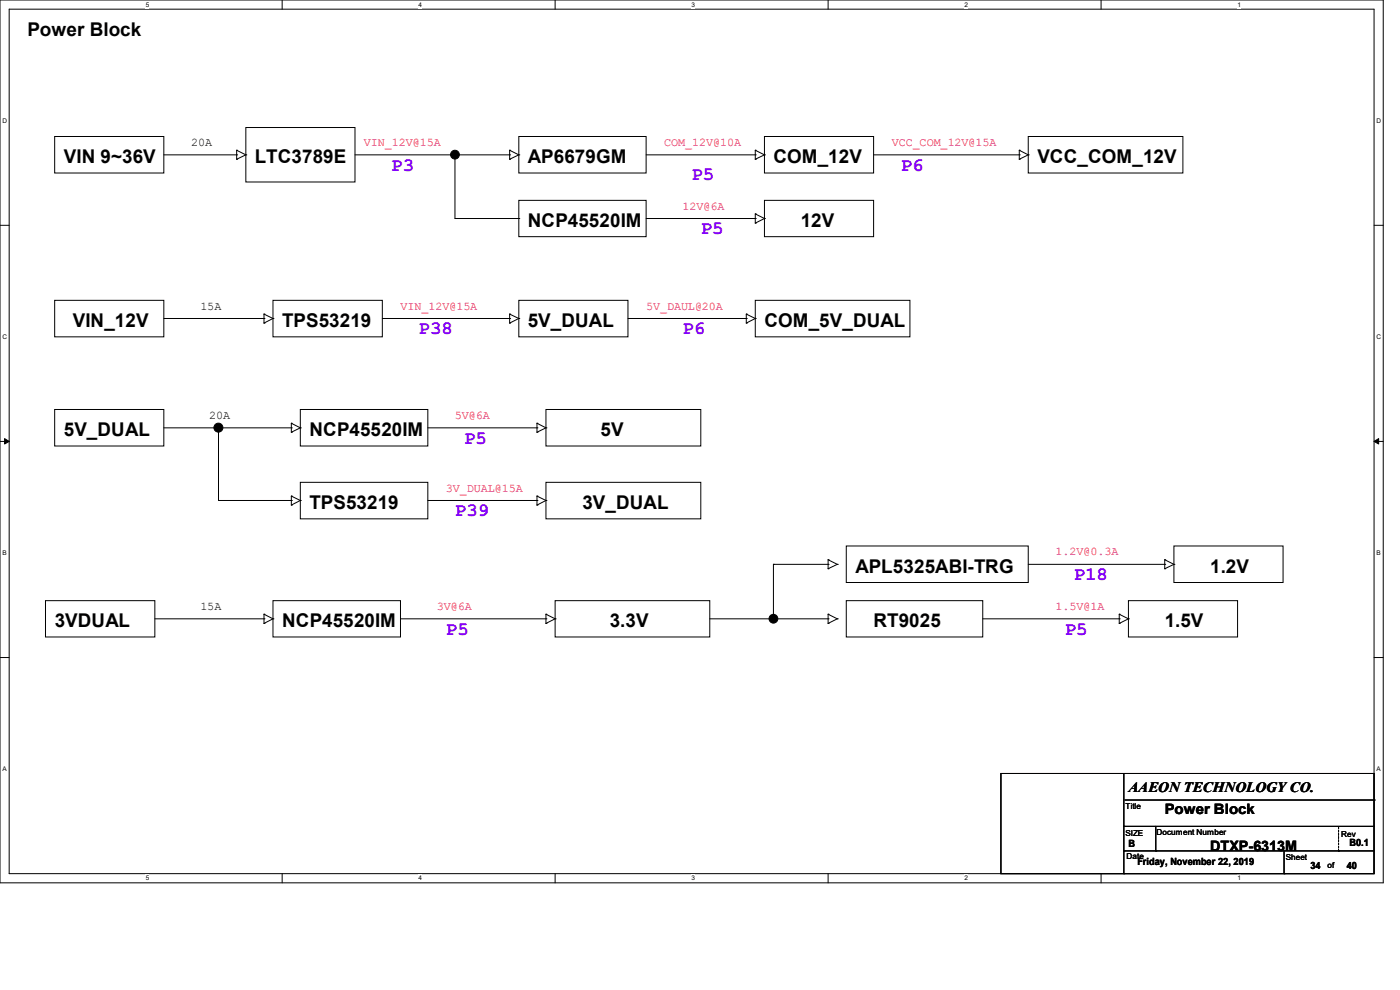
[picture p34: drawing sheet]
<svg xmlns="http://www.w3.org/2000/svg" width="297mm" height="210mm" viewBox="0 0 297 210" stroke-linecap="round" stroke-linejoin="round" font-family="sans-serif">
<defs><g id="words">
<g font-size="4">
<text x="5.8" y="7.6">Power Block</text>
<text x="13.5" y="34.6">VIN 9~36V</text>
<text x="54.1" y="34.6">LTC3789E</text>
<text x="112" y="34.6">AP6679GM</text>
<text x="164.1" y="34.6">COM_12V</text>
<text x="220.1" y="34.6">VCC_COM_12V</text>
<text x="112" y="48.1">NCP45520IM</text>
<text x="169.9" y="48.1">12V</text>
<text x="15.5" y="69.4">VIN_12V</text>
<text x="59.9" y="69.4">TPS53219</text>
<text x="112" y="69.4">5V_DUAL</text>
<text x="162.2" y="69.4">COM_5V_DUAL</text>
<text x="13.5" y="92.5">5V_DUAL</text>
<text x="65.7" y="92.5">NCP45520IM</text>
<text x="127.4" y="92.5">5V</text>
<text x="65.7" y="108">TPS53219</text>
<text x="123.6" y="108">3V_DUAL</text>
<text x="181.5" y="121.5">APL5325ABI-TRG</text>
<text x="256.7" y="121.5">1.2V</text>
<text x="11.6" y="133.1">3VDUAL</text>
<text x="59.9" y="133.1">NCP45520IM</text>
<text x="129.4" y="133.1">3.3V</text>
<text x="185.3" y="133.1">RT9025</text>
<text x="247.1" y="133.1">1.5V</text>
</g>
<g font-size="4" fill="#8000ff">
<text x="83" y="36.2">P3</text>
<text x="146.7" y="38.1">P5</text>
<text x="191.1" y="36.2">P6</text>
<text x="148.7" y="49.7">P5</text>
<text x="88.8" y="71">P38</text>
<text x="144.8" y="71">P6</text>
<text x="98.5" y="94.1">P5</text>
<text x="96.5" y="109.6">P39</text>
<text x="227.8" y="123.1">P18</text>
<text x="94.6" y="134.7">P5</text>
<text x="225.9" y="134.7">P5</text>
</g>
<g font-size="3">
<text x="239.4" y="168">AAEON TECHNOLOGY CO.</text>
<text x="247.1" y="172.7">Power Block</text>
<text x="256.8" y="180.5">DTXP-6313M</text>
</g>
<g font-size="2.5">
<text x="40.6" y="30.9">20A</text>
<text x="42.5" y="65.7">15A</text>
<text x="44.4" y="88.9">20A</text>
<text x="42.5" y="129.4">15A</text>
</g>
<g font-size="2.5" fill="#f00">
<text x="77.2" y="30.9">VIN_12V@15A</text>
<text x="140.9" y="30.9">COM_12V@10A</text>
<text x="189.2" y="30.9">VCC_COM_12V@15A</text>
<text x="144.8" y="44.5">12V@6A</text>
<text x="85" y="65.7">VIN_12V@15A</text>
<text x="137.1" y="65.7">5V_DAUL@20A</text>
<text x="96.5" y="88.9">5V@6A</text>
<text x="94.6" y="104.3">3V_DUAL@15A</text>
<text x="223.9" y="117.8">1.2V@0.3A</text>
<text x="92.7" y="129.4">3V@6A</text>
<text x="223.9" y="129.4">1.5V@1A</text>
</g>
<g font-size="2.1">
<text x="239.4" y="179.6">B</text>
<text x="286.3" y="179.4">B0.1</text>
<text x="241.3" y="183.5">Friday, November 22, 2019</text>
<text x="278" y="184.4">34</text>
<text x="285.7" y="184.4">40</text>
</g>
<g font-size="1.7">
<text x="238.8" y="171.7">Title</text>
<text x="238.8" y="177.3">SIZE</text>
<text x="245.4" y="177.1">Document Number</text>
<text x="284.6" y="177.5">Rev</text>
<text x="239" y="182.3">Date</text>
<text x="272.8" y="182.5">Sheet</text>
<text x="281.6" y="184.1">of</text>
</g>
<g font-size="1.4">
<text x="30.9" y="1.4">5</text>
<text x="88.8" y="1.4">4</text>
<text x="146.7" y="1.4">3</text>
<text x="204.6" y="1.4">2</text>
<text x="262.6" y="1.4">1</text>
<text x=".5" y="26.1">D</text>
<text x="292" y="26.1">D</text>
<text x=".5" y="71.9">C</text>
<text x="292" y="71.9">C</text>
<text x=".5" y="117.8">B</text>
<text x="292" y="117.8">B</text>
<text x=".5" y="163.6">A</text>
<text x="292" y="163.6">A</text>
<text x="30.9" y="186.8">5</text>
<text x="88.8" y="186.8">4</text>
<text x="146.7" y="186.8">3</text>
<text x="204.6" y="186.8">2</text>
<text x="262.6" y="186.8">1</text>
</g>
</g></defs>
<path d="M0 0h293.5v187.3h-293.5zM1.9 1.9h289.6v183.4h-289.6z" fill="none" stroke="#000" stroke-width=".21"/>
<g fill="#fff">
<path d="M30.9 .2h.8v1.5h-.8z"/>
<path d="M30.9 185.5h.8v1.6h-.8z"/>
</g>
<path d="M59.9 0v1.9M59.9 185.3v2" fill="none" stroke="#000" stroke-width=".21"/>
<g fill="#fff">
<path d="M88.8 .2h.8v1.5h-.8z"/>
<path d="M88.8 185.5h.8v1.6h-.8z"/>
</g>
<path d="M117.8 0v1.9M117.8 185.3v2" fill="none" stroke="#000" stroke-width=".21"/>
<g fill="#fff">
<path d="M146.7 .2h.8v1.5h-.8z"/>
<path d="M146.7 185.5h.8v1.6h-.8z"/>
</g>
<path d="M175.7 0v1.9M175.7 185.3v2" fill="none" stroke="#000" stroke-width=".21"/>
<g fill="#fff">
<path d="M204.6 .2h.8v1.5h-.8z"/>
<path d="M204.6 185.5h.8v1.6h-.8z"/>
</g>
<path d="M233.6 0v1.9M233.6 185.3v2" fill="none" stroke="#000" stroke-width=".21"/>
<g fill="#fff">
<path d="M262.6 .2h.7v1.5h-.7z"/>
<path d="M262.6 185.5h.7v1.6h-.7z"/>
<path d="M.5 24.8h1v1.6h-1z"/>
<path d="M292 24.8h1v1.6h-1z"/>
<path d="M.5 70.7h1v1.5h-1z"/>
<path d="M292 70.7h1v1.5h-1z"/>
</g>
<path d="M0 47.8h1.9M291.5 47.8h2" fill="none" stroke="#000" stroke-width=".21"/>
<g fill="#fff">
<path d="M.5 116.5h.9v1.6h-.9z"/>
<path d="M292 116.5h.9v1.6h-.9z"/>
</g>
<path d="M0 93.6h1.9M291.5 93.6h2" fill="none" stroke="#000" stroke-width=".21"/>
<path d="M1 93l.9 .6-.9 .6zM291.5 93.6l1-.6v1.2z" fill="#000" stroke="#000" stroke-width=".21"/>
<g fill="#fff">
<path d="M.5 162.4h.9v1.5h-.9z"/>
<path d="M292 162.4h.9v1.5h-.9z"/>
</g>
<g fill="none" stroke="#000" stroke-width=".21">
<path d="M11.6 29h23.2v7.7h-23.2zM34.8 32.9h15.4M50.2 33.8h.1M50.2 31.9h.1M50.2 32.9h.1M50.2 31.9v1.9M50.2 31.9l2 1M52.2 27.1h23.1v11.5h-23.1zM52.2 32.9h.1M52.2 32.9l-2 .9M75.3 32.9h32.8M96.5 32.9h.1"/>
<path d="M96.5 32.9v13.5h13.6M108.1 33.8h.1M108.1 31.9h.1M108.1 32.9h.1M108.1 31.9v1.9M108.1 31.9l2 1M110.1 29h27v7.7h-27zM110.1 32.9h.1M110.1 32.9l-2 .9M137.1 32.9h23.1M160.2 33.8h.1M160.2 31.9h.1"/>
<path d="M160.2 32.9h.1M160.2 31.9v1.9M160.2 31.9l2 1M162.2 29h23.1v7.7h-23.1zM162.2 32.9h.1M162.2 32.9l-2 .9M185.3 32.9h30.9M216.2 33.8h.1M216.2 31.9h.1M216.2 32.9h.1M216.2 31.9v1.9M216.2 31.9l1.9 1"/>
<path d="M218.1 29h32.9v7.7h-32.9zM218.1 32.9h.1M218.1 32.9l-1.9 .9M110.1 42.5h27v7.7h-27zM110.1 46.4h.1M137.1 46.4h23.1M160.2 47.3h.1M160.2 45.4h.1M160.2 46.4h.1M160.2 45.4v1.9M160.2 45.4l2 1M162.2 42.5h23.1v7.7h-23.1z"/>
<path d="M162.2 46.4h.1M162.2 46.4l-2 .9M11.6 63.7h23.2v7.8h-23.2zM34.8 67.6h21.2M56 66.6h.1M56 68.5h.1M56 67.6h.1M56 66.6l1.9 1M56 66.6v1.9M57.9 63.7h23.2v7.8h-23.2zM57.9 67.6h.1M57.9 67.6l-1.9 .9"/>
<path d="M81.1 67.6h27M108.1 68.5h.1M108.1 66.6h.1M108.1 67.6h.1M108.1 66.6v1.9M108.1 66.6l2 1M110.1 63.7h23.1v7.8h-23.1zM110.1 67.6h.1M110.1 67.6l-2 .9M133.2 67.6h25.1M158.3 68.5h.1M158.3 66.6h.1"/>
<path d="M158.3 67.6h.1M158.3 66.6v1.9M158.3 66.6l1.9 1M160.2 63.7h32.8v7.8h-32.8zM160.2 67.6h.1M160.2 67.6l-1.9 .9M11.6 86.9h23.2v7.7h-23.2zM34.8 90.8h27M46.4 90.8h.1M46.4 90.8v15.4h15.4M61.8 91.7h.1M61.8 89.8h.1"/>
<path d="M61.8 90.8h.1M61.8 89.8v1.9M61.8 89.8l1.9 1M63.7 86.9h27.1v7.7h-27.1zM63.7 90.8h.1M63.7 90.8l-1.9 .9M90.8 90.8h23.1M113.9 91.7h.1M113.9 89.8h.1M113.9 90.8h.1M113.9 89.8v1.9M113.9 89.8l1.9 1"/>
<path d="M115.8 86.9h32.9v7.7h-32.9zM115.8 90.8h.1M115.8 90.8l-1.9 .9M61.8 107.1h.1M61.8 105.2h.1M61.8 106.2h.1M61.8 105.2v1.9M61.8 105.2l1.9 1M63.7 102.3h27.1v7.8h-27.1zM63.7 106.2h.1M63.7 106.2l-1.9 .9M90.8 106.2h23.1"/>
<path d="M113.9 107.1h.1M113.9 105.2h.1M113.9 106.2h.1M113.9 105.2v1.9M113.9 105.2l1.9 1M115.8 102.3h32.9v7.8h-32.9zM115.8 106.2h.1M115.8 106.2l-1.9 .9M164.1 119.7h.1M164.1 119.7h11.6M164.1 119.7v11.6M175.7 118.7h.1"/>
<path d="M175.7 119.7h.1M175.7 118.7v1.9M175.7 118.7l1.9 1M177.6 119.7h.1M177.6 119.7l-1.9 .9M179.5 115.8h38.6v7.8h-38.6zM218.1 119.7h29M247.1 118.7h.1M247.1 119.7h.1M247.1 118.7v1.9M247.1 118.7l1.9 1M249 115.8h23.2v7.8h-23.2z"/>
<path d="M249 119.7h.1M249 119.7l-1.9 .9M0 139.5h1.9M9.7 127.4h23.2v7.7h-23.2zM32.9 131.3h23.1M56 132.2h.1M56 130.3h.1M56 131.3h.1M56 130.3v1.9M56 130.3l1.9 1M57.9 127.4h27.1v7.7h-27.1zM57.9 131.3h.1"/>
<path d="M57.9 131.3l-1.9 .9M85 131.3h30.8M115.8 132.2h.1M115.8 130.3h.1M115.8 131.3h.1M115.8 130.3v1.9M115.8 130.3l2 1M117.8 127.4h32.8v7.7h-32.8zM117.8 131.3h.1M117.8 131.3l-2 .9M150.6 131.3h25.1M175.7 132.2h.1"/>
<path d="M175.7 130.3h.1M175.7 131.3h.1M175.7 120.6h.1M175.7 130.3v1.9M175.7 130.3l1.9 1M177.6 131.3h.1M177.6 131.3l-1.9 .9M179.5 127.4h29v7.7h-29zM208.5 131.3h28.9M237.4 132.2h.1M237.4 130.3h.1M237.4 131.3h.1"/>
<path d="M237.4 130.3v1.9M237.4 130.3l2 1M239.4 127.4h23.2v7.7h-23.2zM239.4 131.3h.1M239.4 131.3l-2 .9M247.1 120.6h.1M291.5 139.5h2M212.3 164.1h79.2v21.2h-79.2zM238.4 175.3h.1M238.4 175.3h53.1M238.4 164.1v21.2M238.6 169.7h52.9"/>
<path d="M245.2 175.3v5.2M291.5 169.7h.1M238.4 180.5h.1M238.4 185.3h.1M238.4 180.5h53.1M245.2 180.5h.1M272.4 185.3h.1M272.4 180.5v4.8"/>
</g>
<g fill="#000" stroke="#000" stroke-width=".21">
<circle cx="96.5" cy="32.8" r=".93"/>
<circle cx="46.3" cy="90.7" r=".95"/>
<circle cx="164.1" cy="131.3" r=".93"/>
</g>
<path d="M284 175.5v5M284 180.5h.1" fill="none" stroke="#000" stroke-width=".21" stroke-dasharray=".3"/>
<use href="#words"/>
</svg>
